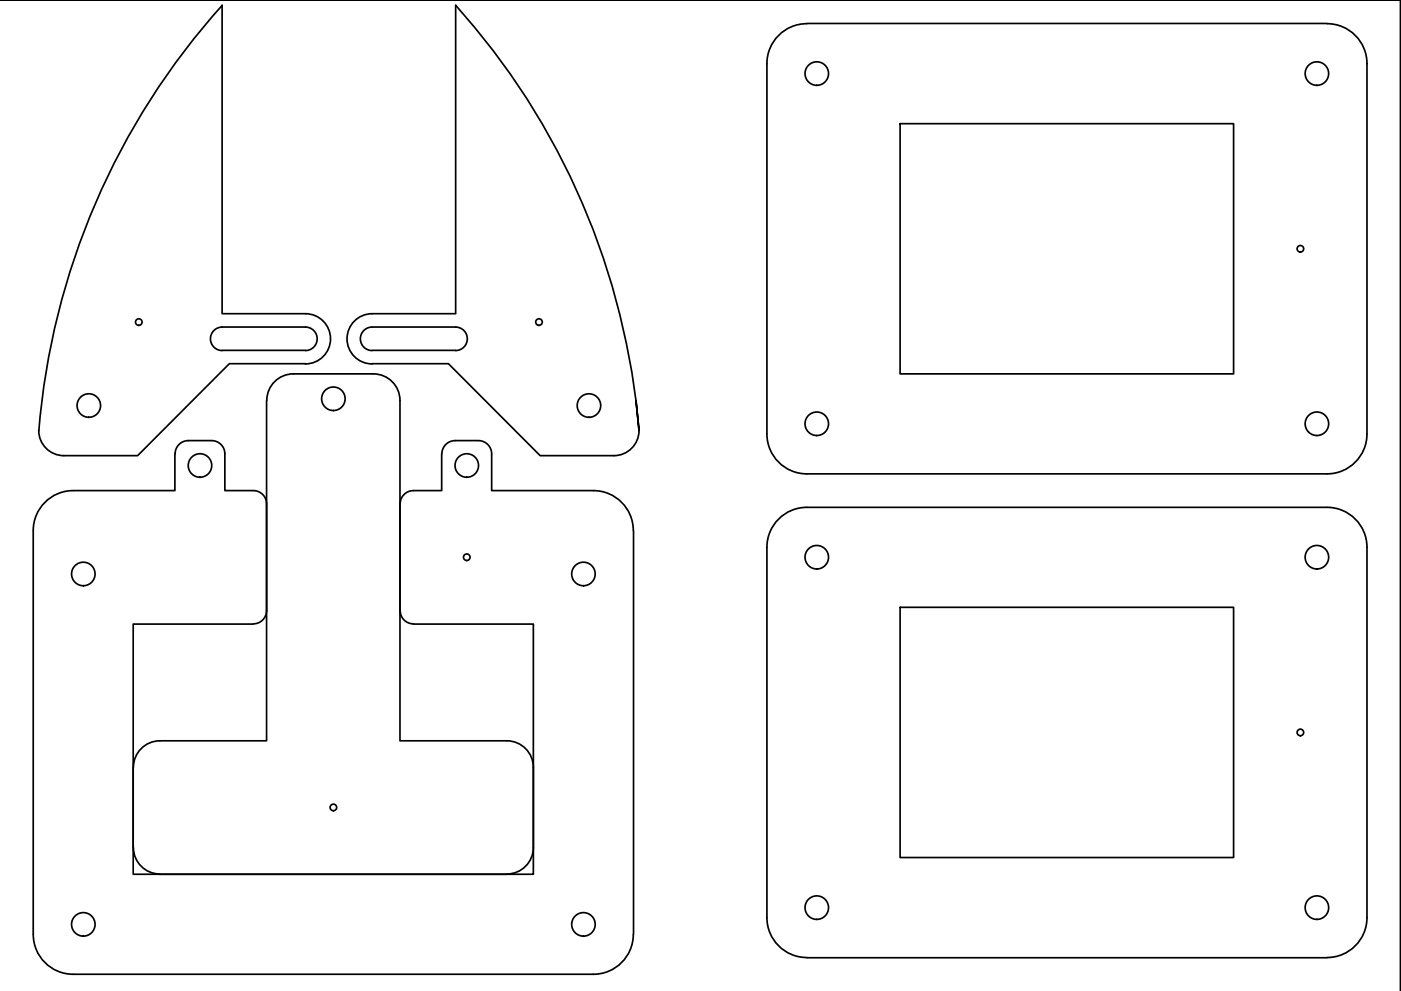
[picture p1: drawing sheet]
<svg xmlns="http://www.w3.org/2000/svg" width="420mm" height="297mm" viewBox="0 0 420 297" stroke-linecap="round" stroke-linejoin="round" font-family="sans-serif">
<!-- layer: Visible (ANSI) -->
<g fill="none" stroke="#000" stroke-width=".51">
<path d="M0 0h420v297M66.6 1.6v92.4h25a7.5 7.5 0 0 1 7.5 7.6 7.5 7.5 0 0 1-7.5 7.5M66.6 1.6a217.1 217.1 0 0 0-55 127.5M242 7.1a12 12 0 0 0-12 12v110.9M242 7h156M398 7.1a12 12 0 0 1 12 12v110.9M269.9 37.1h100.1v75h-100.1zM66.6 98h25a3.5 3.5 0 0 1 3.5 3.6 3.5 3.5 0 0 1-3.5 3.5M66.6 98a3.5 3.5 0 0 0-3.5 3.6 3.5 3.5 0 0 0 3.5 3.5M136.6 98a3.5 3.5 0 0 1 3.5 3.6 3.5 3.5 0 0 1-3.5 3.5M136.7 98h-25.1a3.5 3.5 0 0 0-3.5 3.6 3.5 3.5 0 0 0 3.5 3.5M66.6 105h25"/>
<path d="M91.6 109h-22.8l-27.5 27.6h-22.2a7.5 7.5 0 0 1-7.5-7.6M111.6 109.1a7.5 7.5 0 0 1-7.5-7.6 7.5 7.5 0 0 1 7.5-7.5h25.1v-92.4a217.7 217.7 0 0 1 54.9 127.4l-.8-8.7M111.6 109h22.9l27.5 27.6h22.1a7.5 7.5 0 0 0 7.5-7.5M111.6 105h25.1M112 112.1h-24a8 8 0 0 0-8 7.9M112 112.1a8 8 0 0 1 8 8v101.9h32a8 8 0 0 1 8 8v24a8 8 0 0 1-8 8M52.5 136.1v11h-30.6a12 12 0 0 0-11.9 12v121a12 12 0 0 0 12 11.9h156a12 12 0 0 0 11.9-11.9M63.4 132.1h-6.9a4 4 0 0 0-4 3.9M63.5 132.1a4 4 0 0 1 3.9 3.9M67.4 136.1v11h8.5a4 4 0 0 1 4 3.9M79.9 120.1v101.9h-32M132.5 136.1v11h-8.5"/>
<path d="M136.5 132.1h6.9M136.5 132.1a4 4 0 0 0-4 3.9M143.5 132.1a4 4 0 0 1 3.9 3.9M147.4 136.1v11h30.6a12 12 0 0 1 11.9 11.9M230 130.1a12 12 0 0 0 12 11.9M410 130.1a12 12 0 0 1-12 11.9h-156M79.9 151.1v32M120 151.1v32M124 147.1a4 4 0 0 0-4 3.9M190 159.1v120.9M242 152.1a12 12 0 0 0-12 11.9v111.1M242 152.1h156a12 12 0 0 1 12 11.9v111.1"/>
<path d="M75.9 187.1h-36v75h120.1v-75h-36M79.9 183a4 4 0 0 1-3.9 4M120 183a4 4 0 0 0 4 4M269.9 182h100.1v75h-100.1zM39.9 230v24M48 222a8 8 0 0 0-8 8M40 254a8 8 0 0 0 8 8M47.9 262.1h104.1M230 275a12 12 0 0 0 12 12M410 275a12 12 0 0 1-12 12M242 287.1h156"/>
<circle cx="245" cy="22.1" r="3.5"/>
<circle cx="394.9" cy="22.1" r="3.5"/>
<circle cx="390" cy="74.6" r=".98"/>
<circle cx="41.6" cy="96.5" r=".98"/>
<circle cx="161.6" cy="96.5" r=".98"/>
<circle cx="100" cy="119.5" r="3.5"/>
<circle cx="26.6" cy="121.6" r="3.5"/>
<circle cx="60" cy="139.5" r="3.5"/>
<circle cx="140" cy="139.5" r="3.5"/>
<circle cx="176.6" cy="121.6" r="3.5"/>
<circle cx="245" cy="127" r="3.5"/>
<circle cx="394.9" cy="127" r="3.5"/>
<circle cx="25" cy="172" r="3.5"/>
<circle cx="140" cy="167" r=".98"/>
<circle cx="175" cy="172" r="3.5"/>
<circle cx="245" cy="167" r="3.5"/>
<circle cx="394.9" cy="167" r="3.5"/>
<circle cx="390" cy="219.5" r=".98"/>
<circle cx="100" cy="242" r=".98"/>
<circle cx="25" cy="277.1" r="3.5"/>
<circle cx="175" cy="277.1" r="3.5"/>
<circle cx="245" cy="272.1" r="3.5"/>
<circle cx="394.9" cy="272.1" r="3.5"/>
</g>
</svg>
